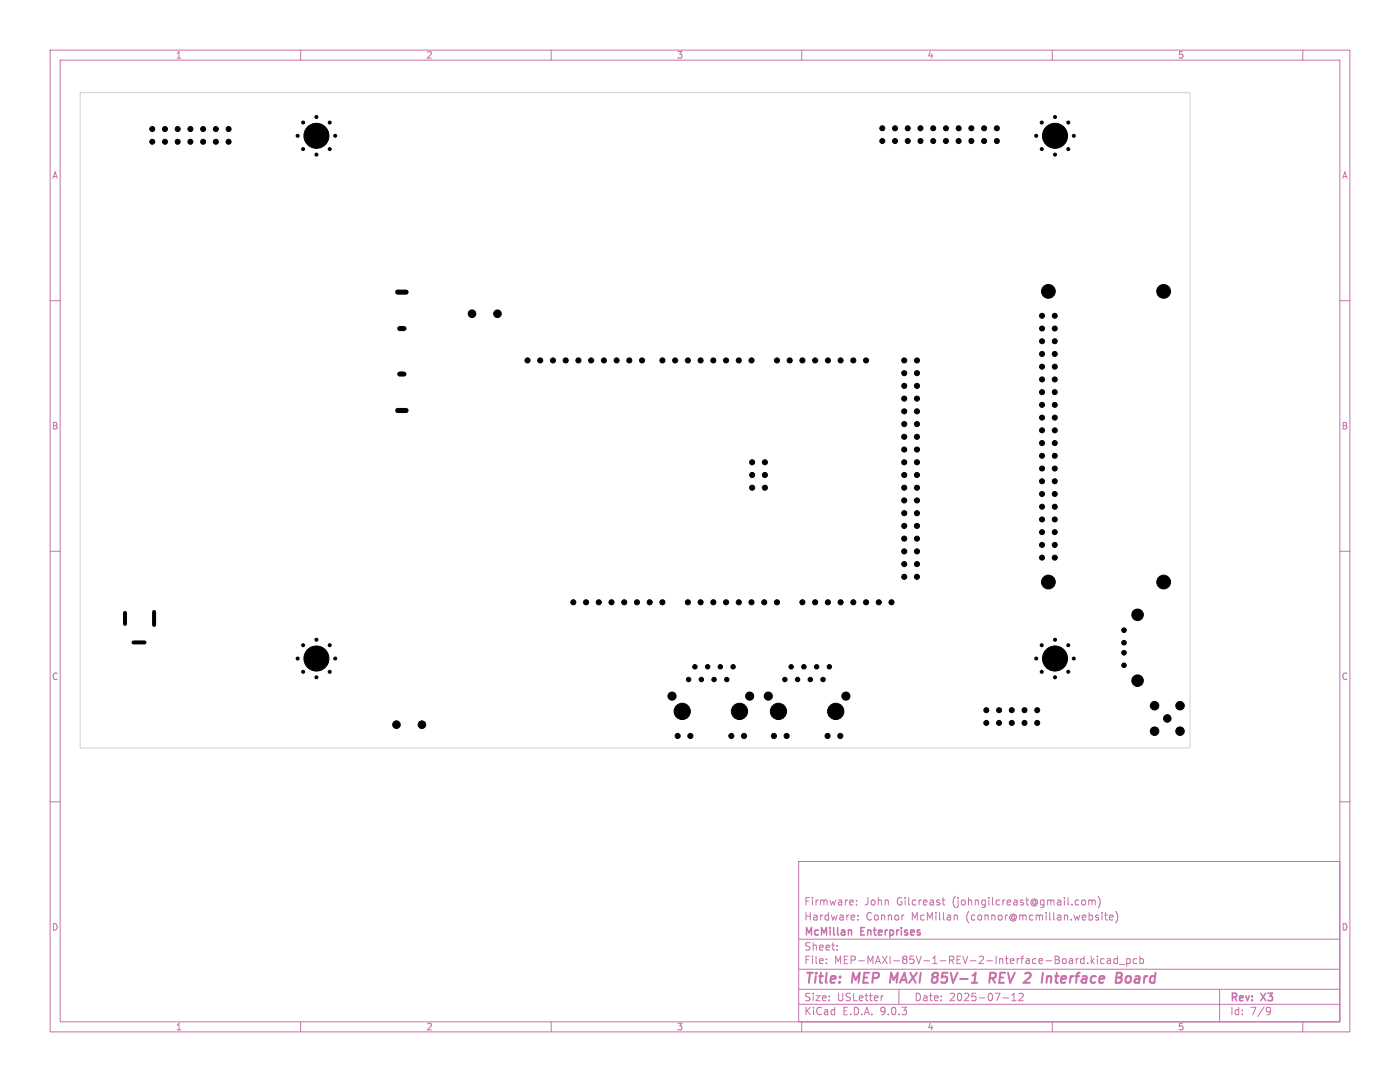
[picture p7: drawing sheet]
<svg xmlns="http://www.w3.org/2000/svg" width="279mm" height="216mm" viewBox="0 0 279 216" stroke-linecap="round" stroke-linejoin="round" font-family="sans-serif">
<defs><g id="words">
<g font-size="2.8" fill="#c872ab">
<text x="160.4" y="196.8">Title:</text>
<text x="170.1" y="196.8">MEP</text>
<text x="178.5" y="196.8">MAXI</text>
<text x="187.7" y="196.8">85V-1</text>
<text x="199.9" y="196.8">REV 2</text>
<text x="212" y="196.8">Interface</text>
<text x="227.5" y="196.8">Board</text>
</g>
<g font-size="2.1" fill="#c872ab">
<text x="160.4" y="183.9">Hardware:</text>
<text x="160.4" y="180.9">Firmware:</text>
<text x="172.5" y="180.9">John</text>
<text x="172.8" y="183.9">Connor</text>
<text x="179" y="180.9">Gilcreast</text>
<text x="181.9" y="183.9">McMillan</text>
<text x="190.2" y="180.9">(johngilcreast@gmail.com)</text>
<text x="192.9" y="183.9">(connor@mcmillan.website)</text>
<text x="160.4" y="189.9">Sheet:</text>
<text x="160.4" y="187.1">McMillan</text>
<text x="171.9" y="187.1">Enterprises</text>
<text x="160.4" y="192.6">File:</text>
<text x="166.5" y="192.6">MEP-MAXI-85V-1-REV-2-Interface-Board.kicad_pcb</text>
<text x="160.4" y="202.8">KiCad</text>
<text x="160.4" y="200">Size:</text>
<text x="167" y="200">USLetter</text>
<text x="168.1" y="202.8">E.D.A.</text>
<text x="175.7" y="202.8">9.0.3</text>
<text x="182.4" y="200">Date:</text>
<text x="189.4" y="200">2025-07-12</text>
<text x="245.4" y="200.2">Rev:</text>
<text x="245.4" y="202.8">Id:</text>
<text x="249.5" y="202.8">7/9</text>
<text x="251.8" y="200.2">X3</text>
</g>
<g font-size="1.8" fill="#c872ab">
<text x="35" y="11.9">1</text>
<text x="85" y="11.9">2</text>
<text x="135" y="11.9">3</text>
<text x="185" y="11.9">4</text>
<text x="235" y="11.9">5</text>
<text x="10.3" y="35.9">A</text>
<text x="267.7" y="35.9">A</text>
<text x="10.3" y="85.9">B</text>
<text x="267.7" y="85.9">B</text>
<text x="10.3" y="135.9">C</text>
<text x="267.7" y="135.9">C</text>
<text x="10.3" y="185.9">D</text>
<text x="267.7" y="185.9">D</text>
<text x="35" y="205.8">1</text>
<text x="85" y="205.8">2</text>
<text x="135" y="205.8">3</text>
<text x="185" y="205.8">4</text>
<text x="235" y="205.8">5</text>
</g>
</g></defs>
<g fill="none" stroke="#c872ab" stroke-width=".2">
<path d="M10 10h259.4v195.9h-259.4zM12 12h255.4v191.9h-255.4zM60 10v2M110 10v2M160 10v2M210 10v2M260 10v2M10 60h2M267.4 60h2M10 110h2M267.4 110h2M10 160h2"/>
<path d="M159.4 171.9h108v32h-108zM170.2 179.7l.1 .2-.7 .2M170.9 179.7v.1M188 179.6h.6M188.2 179.1v1.3l.4 .2M215.9 179.7l.2-.1 .5 .1v.6l-.1 .2-.4 .1-.2-.2zM217.3 179.7l.4-.1 .2 .2M217.3 179.6v1M217.9 179.8l.2-.2 .4 .1 .1 .9M217.9 179.8v.8M219.1 178.9a1.72 1.72 0 0 1 0 2.3M267.4 160h2"/>
<path d="M159.4 197.4h108M159.4 193.4h108M159.4 187.4h108M164.9 192.1v.2M164.9 191.4v.1M167.1 189.4v.2M167.1 188.7v.1M170.9 180.4v.2M171.2 183.4v.2M171.2 182.7v.1M176.3 198.7l-.3 .1M179.4 197.4v3"/>
<path d="M180.3 182.6h.1M190.6 182.6l.5 .2v.8M200.1 199.1h1.2M201.9 199.7h.9M201.9 198.6l.5-.4v1.5M203.4 198.3l.5-.1 .3 .4-.9 1.1h.9M215.6 192l.3 .3 .5-.1M216.4 190.8v1.5M216.4 191.4l-.5-.1-.3 .3M217.1 192.1v.2M217.8 190.8v1.5M217.9 191.7l.5 .6"/>
<path d="M218.4 191.3l-.6 .6M219 190.8v.1M219 191.3v1M219.9 182.1v.1M219.9 182.6v1M220.4 191.4l-.5-.1-.3 .3 .2 .6h.6M220.4 182.6h.6M220.6 182.1v1.3l.4 .2M221 191.4h.6v.9M221.4 183.1l.7-.2v-.2l-.5-.1-.2 .2 .1 .7h.6M221.6 191.6l-.5 .1-.2 .2 .2 .4 .5-.1M222.6 181.9a1.72 1.72 0 0 1 0 2.3"/>
<path d="M223 191.4l-.4-.1-.3 .3 .1 .6h.6M223 190.8v1.5M223.4 192.4h1.1M224.9 191.4l.4-.1 .3 .3-.2 .6h-.5M224.9 191.3v1.5M226.9 191.4l-.5-.1-.3 .3 .2 .6h.6M227.5 191.4l.4-.1 .3 .3-.1 .6h-.6M227.5 190.8v1.5M243.4 197.4v6.5M60 203.9v2M110 203.9v2M159.4 200.4h108"/>
<path d="M160 203.9v2M210 203.9v2M253 201l.5 .1a.99 .99 0 0 1-.4 1.4h-.2M253.6 201.6l-.3 .3h-.3M260 203.9v2"/>
</g>
<g fill="none" stroke="#c872ab" stroke-width=".4">
<path d="M177.9 194.1l-.3 2M186.4 195h.4M186.5 194.1h.4M186.8 195l.2 .1M187 195.9l-.3 .2M187 194.9l-.2 .1M197.5 195.2l1-.1a.52 .52 0 0 0 .3-.5 .52 .52 0 0 0-.4-.5h-.7l-.3 2M198 195.2l.6 .9M210.5 194.8h.8M210.9 194.1l-.2 1.7 .1 .2 .3 .1M224.8 195a.52 .52 0 0 1 .5-.2 .52 .52 0 0 1 .4 .4v.5a.55 .55 0 0 1-.6 .4 .55 .55 0 0 1-.5-.4zM226.8 194.8l-.2 .1"/>
<path d="M227.2 195.3h-.5a.4 .4 0 0 0-.3 .4 .4 .4 0 0 0 .3 .4h.4"/>
</g>
<path d="M169.7 185.6l.3 .2v.8" fill="none" stroke="#c872ab" stroke-width=".3"/>
<path d="M16 18.5h221.5v130.7h-221.5z" fill="none" stroke="#d0d2cd" stroke-width=".2"/>
<g fill="#000" stroke="#000" stroke-width=".2">
<circle cx="30.4" cy="25.7" r=".5"/>
<circle cx="30.4" cy="28.3" r=".5"/>
<circle cx="32.9" cy="28.3" r=".5"/>
<circle cx="32.9" cy="25.7" r=".5"/>
<circle cx="35.5" cy="28.3" r=".5"/>
<circle cx="35.5" cy="25.7" r=".5"/>
<circle cx="38" cy="28.3" r=".5"/>
<circle cx="38" cy="25.7" r=".5"/>
<circle cx="40.5" cy="28.3" r=".5"/>
<circle cx="40.5" cy="25.7" r=".5"/>
<circle cx="43.1" cy="25.7" r=".5"/>
<circle cx="43.1" cy="28.3" r=".5"/>
<circle cx="45.6" cy="25.7" r=".5"/>
<circle cx="45.6" cy="28.3" r=".5"/>
<circle cx="59.4" cy="27.1" r=".3"/>
<circle cx="60.5" cy="24.4" r=".3"/>
<circle cx="60.5" cy="29.8" r=".3"/>
<circle cx="63.1" cy="27.1" r="2.5"/>
<circle cx="63.1" cy="30.9" r=".3"/>
<circle cx="63.2" cy="23.3" r=".3"/>
<circle cx="65.8" cy="24.4" r=".3"/>
<circle cx="65.8" cy="29.8" r=".3"/>
<circle cx="66.9" cy="27.1" r=".3"/>
<circle cx="176.1" cy="28.1" r=".5"/>
<circle cx="176.1" cy="25.6" r=".5"/>
<circle cx="178.6" cy="28.1" r=".5"/>
<circle cx="178.6" cy="25.6" r=".5"/>
<circle cx="181.2" cy="25.6" r=".5"/>
<circle cx="181.2" cy="28.1" r=".5"/>
<circle cx="183.7" cy="25.6" r=".5"/>
<circle cx="183.7" cy="28.1" r=".5"/>
<circle cx="186.2" cy="25.6" r=".5"/>
<circle cx="186.2" cy="28.1" r=".5"/>
<circle cx="188.8" cy="25.6" r=".5"/>
<circle cx="188.8" cy="28.1" r=".5"/>
<circle cx="191.3" cy="25.6" r=".5"/>
<circle cx="191.3" cy="28.1" r=".5"/>
<circle cx="193.9" cy="25.6" r=".5"/>
<circle cx="193.9" cy="28.1" r=".5"/>
<circle cx="196.4" cy="28.1" r=".5"/>
<circle cx="196.4" cy="25.6" r=".5"/>
<circle cx="198.9" cy="25.6" r=".5"/>
<circle cx="198.9" cy="28.1" r=".5"/>
<circle cx="206.8" cy="27.1" r=".3"/>
<circle cx="207.9" cy="24.4" r=".3"/>
<circle cx="207.9" cy="29.8" r=".3"/>
<circle cx="210.5" cy="27.1" r="2.5"/>
<circle cx="210.5" cy="30.9" r=".3"/>
<circle cx="210.6" cy="23.3" r=".3"/>
<circle cx="213.2" cy="24.4" r=".3"/>
<circle cx="213.2" cy="29.8" r=".3"/>
<circle cx="214.3" cy="27.1" r=".3"/>
<circle cx="209.2" cy="58.1" r="1.37"/>
<circle cx="232.2" cy="58.1" r="1.37"/>
<circle cx="94.2" cy="62.6" r=".76"/>
<circle cx="99.3" cy="62.6" r=".76"/>
<circle cx="105.3" cy="71.9" r=".51"/>
<circle cx="107.8" cy="71.9" r=".51"/>
<circle cx="110.4" cy="71.9" r=".51"/>
<circle cx="112.9" cy="71.9" r=".51"/>
<circle cx="115.4" cy="71.9" r=".51"/>
<circle cx="118" cy="71.9" r=".51"/>
<circle cx="120.5" cy="71.9" r=".51"/>
<circle cx="123.1" cy="71.9" r=".51"/>
<circle cx="125.6" cy="71.9" r=".51"/>
<circle cx="128.1" cy="71.9" r=".51"/>
<circle cx="132.2" cy="71.9" r=".51"/>
<circle cx="134.7" cy="71.9" r=".51"/>
<circle cx="137.3" cy="71.9" r=".51"/>
<circle cx="139.8" cy="71.9" r=".51"/>
<circle cx="142.4" cy="71.9" r=".51"/>
<circle cx="144.9" cy="71.9" r=".51"/>
<circle cx="147.4" cy="71.9" r=".51"/>
<circle cx="150" cy="71.9" r=".51"/>
<circle cx="155.1" cy="71.9" r=".51"/>
<circle cx="157.6" cy="71.9" r=".51"/>
<circle cx="160.1" cy="71.9" r=".51"/>
<circle cx="162.7" cy="71.9" r=".51"/>
<circle cx="165.2" cy="71.9" r=".51"/>
<circle cx="167.8" cy="71.9" r=".51"/>
<circle cx="170.3" cy="71.9" r=".51"/>
<circle cx="172.8" cy="71.9" r=".51"/>
<circle cx="180.5" cy="71.9" r=".51"/>
<circle cx="180.5" cy="77" r=".51"/>
<circle cx="180.5" cy="74.5" r=".51"/>
<circle cx="180.5" cy="79.5" r=".51"/>
<circle cx="183" cy="79.5" r=".51"/>
<circle cx="183" cy="77" r=".51"/>
<circle cx="183" cy="71.9" r=".51"/>
<circle cx="183" cy="74.5" r=".51"/>
<circle cx="208" cy="65.5" r=".5"/>
<circle cx="208" cy="78.2" r=".5"/>
<circle cx="208" cy="75.7" r=".5"/>
<circle cx="208" cy="73.2" r=".5"/>
<circle cx="208" cy="70.6" r=".5"/>
<circle cx="208" cy="68.1" r=".5"/>
<circle cx="208" cy="63" r=".5"/>
<circle cx="210.5" cy="68.1" r=".5"/>
<circle cx="210.5" cy="73.2" r=".5"/>
<circle cx="210.5" cy="65.5" r=".5"/>
<circle cx="210.5" cy="78.2" r=".5"/>
<circle cx="210.5" cy="70.6" r=".5"/>
<circle cx="210.5" cy="75.7" r=".5"/>
<circle cx="210.5" cy="63" r=".5"/>
<circle cx="150.1" cy="97.3" r=".51"/>
<circle cx="150.1" cy="92.2" r=".51"/>
<circle cx="150.1" cy="94.8" r=".51"/>
<circle cx="152.6" cy="97.3" r=".51"/>
<circle cx="152.6" cy="94.8" r=".51"/>
<circle cx="152.6" cy="92.2" r=".51"/>
<circle cx="180.5" cy="84.6" r=".51"/>
<circle cx="180.5" cy="89.7" r=".51"/>
<circle cx="180.5" cy="87.2" r=".51"/>
<circle cx="180.5" cy="94.8" r=".51"/>
<circle cx="180.5" cy="82.1" r=".51"/>
<circle cx="180.5" cy="97.3" r=".51"/>
<circle cx="180.5" cy="92.2" r=".51"/>
<circle cx="180.5" cy="99.9" r=".51"/>
<circle cx="183" cy="82.1" r=".51"/>
<circle cx="183" cy="94.8" r=".51"/>
<circle cx="183" cy="97.3" r=".51"/>
<circle cx="183" cy="89.7" r=".51"/>
<circle cx="183" cy="84.6" r=".51"/>
<circle cx="183" cy="87.2" r=".51"/>
<circle cx="183" cy="99.9" r=".51"/>
<circle cx="183" cy="92.2" r=".51"/>
<circle cx="208" cy="98.6" r=".5"/>
<circle cx="208" cy="96" r=".5"/>
<circle cx="208" cy="85.9" r=".5"/>
<circle cx="208" cy="80.8" r=".5"/>
<circle cx="208" cy="93.5" r=".5"/>
<circle cx="208" cy="83.3" r=".5"/>
<circle cx="208" cy="90.9" r=".5"/>
<circle cx="208" cy="88.4" r=".5"/>
<circle cx="210.5" cy="85.9" r=".5"/>
<circle cx="210.5" cy="90.9" r=".5"/>
<circle cx="210.5" cy="88.4" r=".5"/>
<circle cx="210.5" cy="80.8" r=".5"/>
<circle cx="210.5" cy="96" r=".5"/>
<circle cx="210.5" cy="93.5" r=".5"/>
<circle cx="210.5" cy="83.3" r=".5"/>
<circle cx="210.5" cy="98.6" r=".5"/>
<circle cx="180.5" cy="102.4" r=".51"/>
<circle cx="180.5" cy="115.1" r=".51"/>
<circle cx="180.5" cy="112.6" r=".51"/>
<circle cx="180.5" cy="104.9" r=".51"/>
<circle cx="180.5" cy="107.5" r=".51"/>
<circle cx="180.5" cy="110" r=".51"/>
<circle cx="183" cy="107.5" r=".51"/>
<circle cx="183" cy="112.6" r=".51"/>
<circle cx="183" cy="110" r=".51"/>
<circle cx="183" cy="102.4" r=".51"/>
<circle cx="183" cy="115.1" r=".51"/>
<circle cx="183" cy="104.9" r=".51"/>
<circle cx="208" cy="103.6" r=".5"/>
<circle cx="208" cy="106.2" r=".5"/>
<circle cx="208" cy="108.7" r=".5"/>
<circle cx="208" cy="111.3" r=".5"/>
<circle cx="208" cy="101.1" r=".5"/>
<circle cx="209.2" cy="116.1" r="1.37"/>
<circle cx="210.5" cy="106.2" r=".5"/>
<circle cx="210.5" cy="111.3" r=".5"/>
<circle cx="210.5" cy="103.6" r=".5"/>
<circle cx="210.5" cy="101.1" r=".5"/>
<circle cx="210.5" cy="108.7" r=".5"/>
<circle cx="232.2" cy="116.1" r="1.37"/>
<circle cx="59.4" cy="131.4" r=".3"/>
<circle cx="60.5" cy="128.7" r=".3"/>
<circle cx="60.5" cy="134.1" r=".3"/>
<circle cx="63.1" cy="131.4" r="2.5"/>
<circle cx="63.1" cy="135.2" r=".3"/>
<circle cx="63.2" cy="127.6" r=".3"/>
<circle cx="65.8" cy="128.7" r=".3"/>
<circle cx="65.8" cy="134.1" r=".3"/>
<circle cx="66.9" cy="131.4" r=".3"/>
<circle cx="114.4" cy="120.2" r=".51"/>
<circle cx="117" cy="120.2" r=".51"/>
<circle cx="119.5" cy="120.2" r=".51"/>
<circle cx="122" cy="120.2" r=".51"/>
<circle cx="124.6" cy="120.2" r=".51"/>
<circle cx="127.1" cy="120.2" r=".51"/>
<circle cx="129.7" cy="120.2" r=".51"/>
<circle cx="132.2" cy="120.2" r=".51"/>
<circle cx="134.1" cy="138.9" r=".81"/>
<circle cx="137.3" cy="120.2" r=".51"/>
<circle cx="137.4" cy="135.6" r=".45"/>
<circle cx="138.7" cy="133.1" r=".45"/>
<circle cx="139.8" cy="120.2" r=".51"/>
<circle cx="140" cy="135.6" r=".45"/>
<circle cx="141.2" cy="133.1" r=".45"/>
<circle cx="142.4" cy="120.2" r=".51"/>
<circle cx="142.5" cy="135.6" r=".45"/>
<circle cx="143.8" cy="133.1" r=".45"/>
<circle cx="144.9" cy="120.2" r=".51"/>
<circle cx="145" cy="135.6" r=".45"/>
<circle cx="146.3" cy="133.1" r=".45"/>
<circle cx="147.4" cy="120.2" r=".51"/>
<circle cx="149.6" cy="138.9" r=".81"/>
<circle cx="150" cy="120.2" r=".51"/>
<circle cx="152.5" cy="120.2" r=".51"/>
<circle cx="153.3" cy="138.9" r=".81"/>
<circle cx="155.1" cy="120.2" r=".51"/>
<circle cx="156.6" cy="135.6" r=".45"/>
<circle cx="157.9" cy="133.1" r=".45"/>
<circle cx="159.2" cy="135.6" r=".45"/>
<circle cx="160.1" cy="120.2" r=".51"/>
<circle cx="160.4" cy="133.1" r=".45"/>
<circle cx="161.7" cy="135.6" r=".45"/>
<circle cx="162.7" cy="120.2" r=".51"/>
<circle cx="163" cy="133.1" r=".45"/>
<circle cx="164.3" cy="135.6" r=".45"/>
<circle cx="165.2" cy="120.2" r=".51"/>
<circle cx="165.5" cy="133.1" r=".45"/>
<circle cx="167.8" cy="120.2" r=".51"/>
<circle cx="168.8" cy="138.9" r=".81"/>
<circle cx="170.3" cy="120.2" r=".51"/>
<circle cx="172.8" cy="120.2" r=".51"/>
<circle cx="175.4" cy="120.2" r=".51"/>
<circle cx="177.9" cy="120.2" r=".51"/>
<circle cx="206.8" cy="131.4" r=".3"/>
<circle cx="207.9" cy="128.7" r=".3"/>
<circle cx="207.9" cy="134.1" r=".3"/>
<circle cx="210.5" cy="131.4" r="2.5"/>
<circle cx="210.5" cy="135.2" r=".3"/>
<circle cx="210.6" cy="127.6" r=".3"/>
<circle cx="213.2" cy="128.7" r=".3"/>
<circle cx="213.2" cy="134.1" r=".3"/>
<circle cx="214.3" cy="131.4" r=".3"/>
<circle cx="224.3" cy="132.8" r=".46"/>
<circle cx="224.3" cy="125.8" r=".46"/>
<circle cx="224.3" cy="128.2" r=".46"/>
<circle cx="224.3" cy="130.2" r=".46"/>
<circle cx="227" cy="122.7" r="1.15"/>
<circle cx="227" cy="135.8" r="1.15"/>
<circle cx="79.1" cy="144.6" r=".76"/>
<circle cx="84.2" cy="144.6" r=".76"/>
<circle cx="135.2" cy="146.9" r=".51"/>
<circle cx="136.1" cy="142" r="1.62"/>
<circle cx="137.8" cy="146.9" r=".51"/>
<circle cx="145.9" cy="146.9" r=".51"/>
<circle cx="147.6" cy="142" r="1.62"/>
<circle cx="148.5" cy="146.9" r=".51"/>
<circle cx="154.4" cy="146.9" r=".51"/>
<circle cx="155.4" cy="142" r="1.62"/>
<circle cx="157" cy="146.9" r=".51"/>
<circle cx="165.2" cy="146.9" r=".51"/>
<circle cx="166.8" cy="142" r="1.62"/>
<circle cx="167.7" cy="146.9" r=".51"/>
<circle cx="196.8" cy="141.7" r=".5"/>
<circle cx="196.8" cy="144.3" r=".5"/>
<circle cx="199.4" cy="144.3" r=".5"/>
<circle cx="199.4" cy="141.7" r=".5"/>
<circle cx="201.9" cy="144.3" r=".5"/>
<circle cx="201.9" cy="141.7" r=".5"/>
<circle cx="204.5" cy="141.7" r=".5"/>
<circle cx="204.5" cy="144.3" r=".5"/>
<circle cx="207" cy="144.3" r=".5"/>
<circle cx="207" cy="141.7" r=".5"/>
<circle cx="230.4" cy="140.8" r=".85"/>
<circle cx="230.4" cy="145.9" r=".85"/>
<circle cx="233" cy="143.4" r=".75"/>
<circle cx="235.5" cy="145.9" r=".85"/>
<circle cx="235.5" cy="140.8" r=".85"/>
</g>
<path d="M25 122.3v2.2M26.6 128.2h2.2M30.7 122.1v2.6" fill="none" stroke="#000" stroke-width=".8"/>
<path d="M79.4 58.3h1.6M79.8 74.6h.8M79.8 65.6h.8M79.4 81.9h1.6" fill="none" stroke="#000" stroke-width="1"/>
<use href="#words"/>
</svg>
